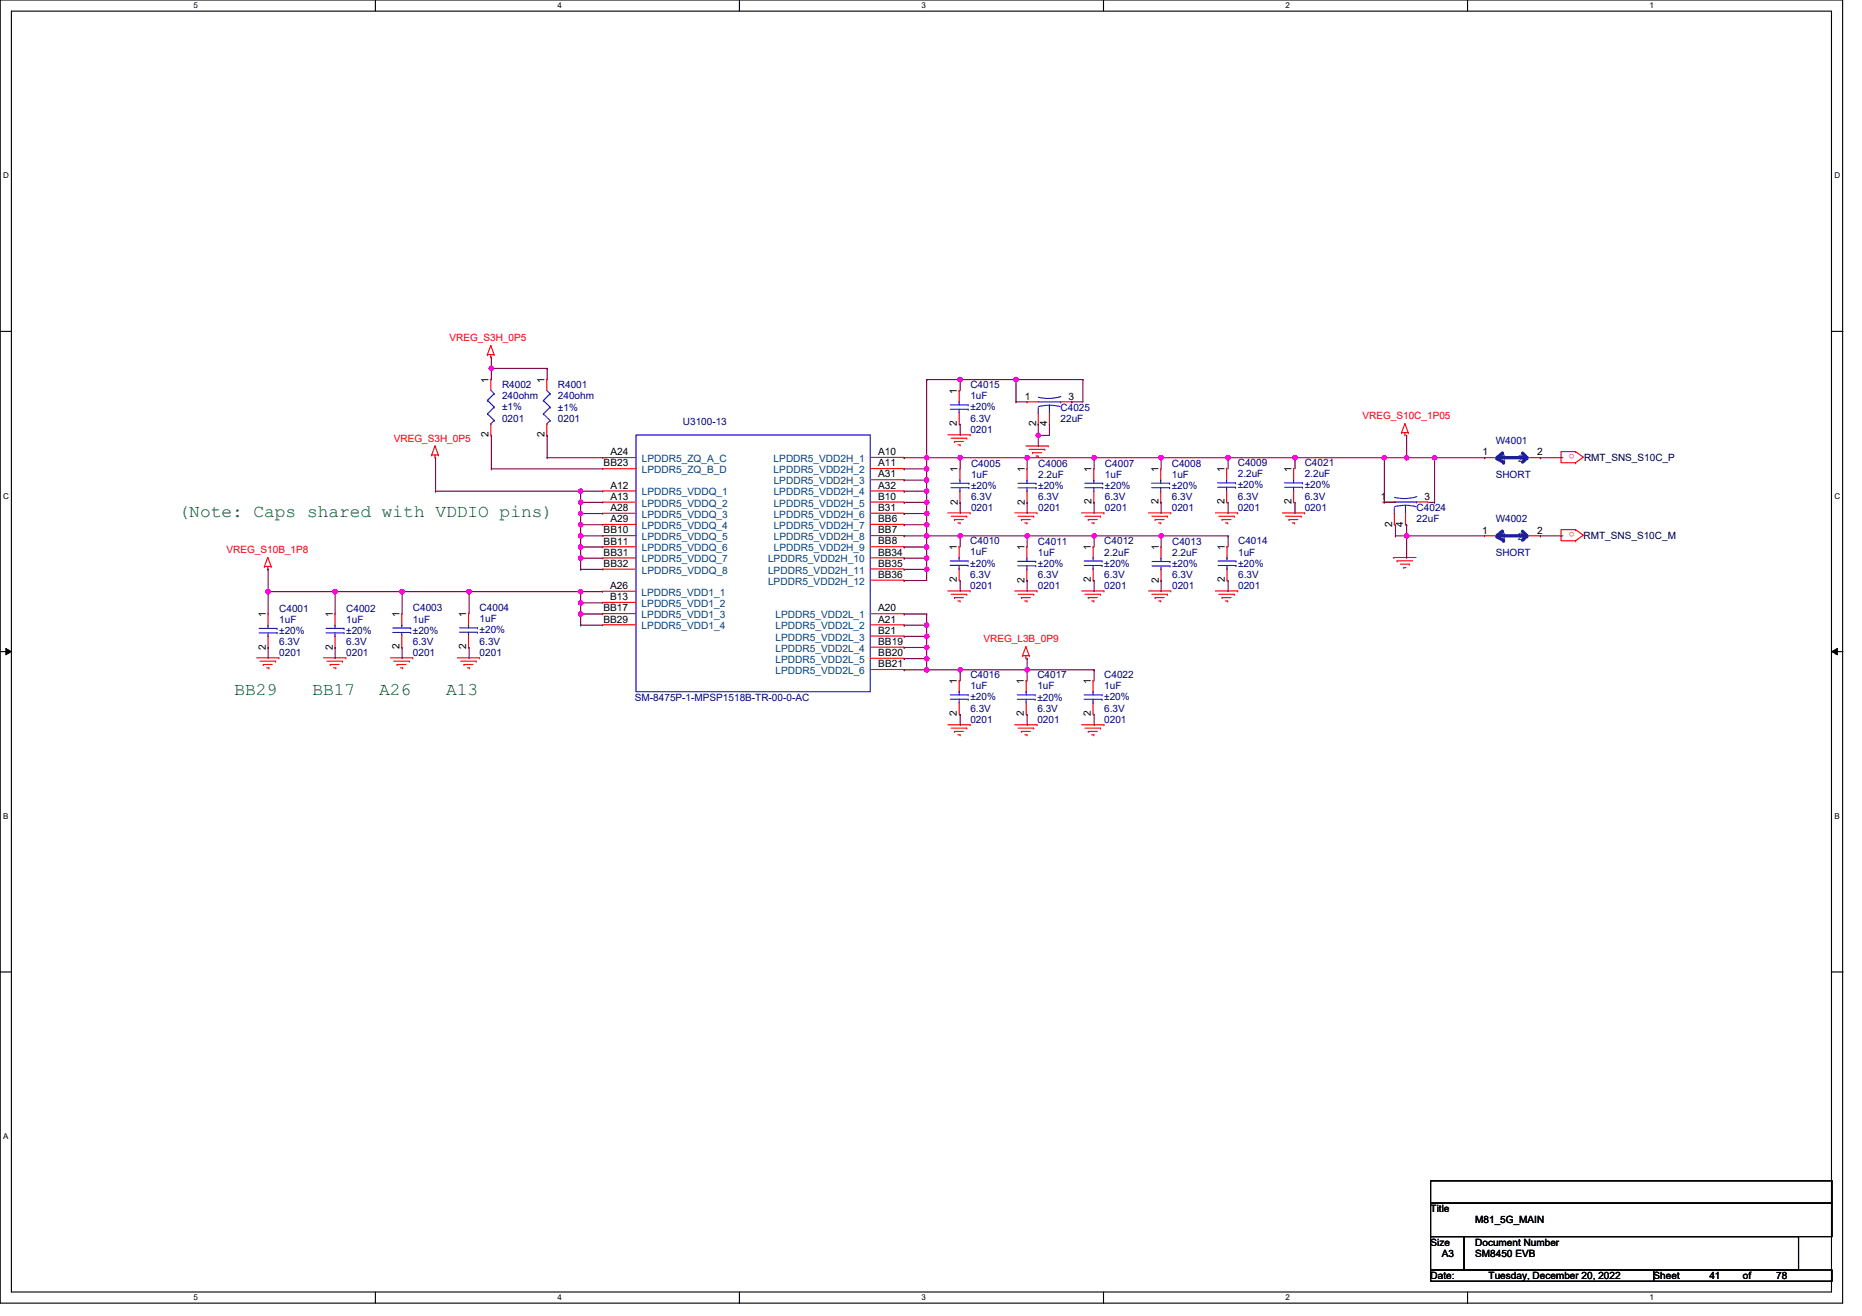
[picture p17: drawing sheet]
<svg xmlns="http://www.w3.org/2000/svg" width="297mm" height="210mm" viewBox="0 0 297 210" stroke-linecap="round" stroke-linejoin="round" font-family="sans-serif">
<defs><g id="words">
<g font-size="2.8" fill="#008000">
<text x="28.5" y="82.4">(Note: Caps shared with VDDIO pins)</text>
<text x="37.4" y="110.8">BB29</text>
<text x="49.8" y="110.8">BB17</text>
<text x="60.5" y="110.8">A26</text>
<text x="71.2" y="110.8">A13</text>
</g>
<g font-size="1.6" fill="#f00">
<text x="71.7" y="54.4">VREG_S3H_0P5</text>
<text x="62.8" y="70.4">VREG_S3H_0P5</text>
<text x="217.4" y="66.9">VREG_S10C_1P05</text>
<text x="251.2" y="72.5" transform="rotate(180 251.2 72.5)">o</text>
<text x="36.1" y="88.2">VREG_S10B_1P8</text>
<text x="251.2" y="84.9" transform="rotate(180 251.2 84.9)">o</text>
<text x="156.9" y="102.5">VREG_L3B_0P9</text>
</g>
<g font-size="1.6">
<text x="77.9" y="61" transform="rotate(-90 77.9 61)">1</text>
<text x="86.9" y="61" transform="rotate(-90 86.9 61)">1</text>
<text x="152.7" y="62.8" transform="rotate(-90 152.7 62.8)">1</text>
<text x="163.5" y="63.7">1</text>
<text x="170.4" y="63.7">3</text>
<text x="77.9" y="69.7" transform="rotate(-90 77.9 69.7)">2</text>
<text x="86.9" y="69.8" transform="rotate(-90 86.9 69.8)">2</text>
<text x="152.7" y="68" transform="rotate(-90 152.7 68)">2</text>
<text x="165.3" y="68" transform="rotate(-90 165.3 68)">2</text>
<text x="167.1" y="68" transform="rotate(-90 167.1 68)">4</text>
<text x="96.3" y="74.4">BB23</text>
<text x="97.4" y="78">A12</text>
<text x="97.4" y="72.6">A24</text>
<text x="140.1" y="72.6">A10</text>
<text x="140.1" y="74.4">A11</text>
<text x="140.1" y="76.2">A31</text>
<text x="140.1" y="77.9">A32</text>
<text x="152.8" y="75.3" transform="rotate(-90 152.8 75.3)">1</text>
<text x="163.5" y="75.3" transform="rotate(-90 163.5 75.3)">1</text>
<text x="174.1" y="75.3" transform="rotate(-90 174.1 75.3)">1</text>
<text x="184.8" y="75.3" transform="rotate(-90 184.8 75.3)">1</text>
<text x="195.3" y="75.2" transform="rotate(-90 195.3 75.2)">1</text>
<text x="206" y="75.2" transform="rotate(-90 206 75.2)">1</text>
<text x="236.5" y="72.6">1</text>
<text x="245.2" y="72.6">2</text>
<text x="97.4" y="79.7">A13</text>
<text x="97.4" y="81.5">A28</text>
<text x="97.4" y="83.3">A29</text>
<text x="140.1" y="79.7">B10</text>
<text x="140.1" y="81.5">B31</text>
<text x="140.1" y="83.3">BB6</text>
<text x="152.8" y="80.5" transform="rotate(-90 152.8 80.5)">2</text>
<text x="163.5" y="80.5" transform="rotate(-90 163.5 80.5)">2</text>
<text x="174.1" y="80.5" transform="rotate(-90 174.1 80.5)">2</text>
<text x="184.8" y="80.5" transform="rotate(-90 184.8 80.5)">2</text>
<text x="195.3" y="80.4" transform="rotate(-90 195.3 80.4)">2</text>
<text x="206" y="80.4" transform="rotate(-90 206 80.4)">2</text>
<text x="220.3" y="79.7">1</text>
<text x="222.1" y="84" transform="rotate(-90 222.1 84)">2</text>
<text x="223.9" y="84" transform="rotate(-90 223.9 84)">4</text>
<text x="227.2" y="79.7">3</text>
<text x="96.3" y="85.1">BB10</text>
<text x="96.3" y="86.9">BB11</text>
<text x="96.3" y="88.6">BB31</text>
<text x="140.1" y="88.6">BB34</text>
<text x="140.1" y="85.1">BB7</text>
<text x="140.1" y="86.8">BB8</text>
<text x="152.6" y="87.7" transform="rotate(-90 152.6 87.7)">1</text>
<text x="163.4" y="87.8" transform="rotate(-90 163.4 87.8)">1</text>
<text x="174" y="87.7" transform="rotate(-90 174 87.7)">1</text>
<text x="184.9" y="87.8" transform="rotate(-90 184.9 87.8)">1</text>
<text x="195.4" y="87.7" transform="rotate(-90 195.4 87.7)">1</text>
<text x="236.5" y="85.1">1</text>
<text x="245.2" y="85.1">2</text>
<text x="96.3" y="90.4">BB32</text>
<text x="97.3" y="93.9">A26</text>
<text x="97.3" y="95.7">B13</text>
<text x="140.1" y="90.4">BB35</text>
<text x="140.1" y="92.2">BB36</text>
<text x="152.7" y="92.9" transform="rotate(-90 152.7 92.9)">2</text>
<text x="163.4" y="92.9" transform="rotate(-90 163.4 92.9)">2</text>
<text x="174" y="92.9" transform="rotate(-90 174 92.9)">2</text>
<text x="184.9" y="92.9" transform="rotate(-90 184.9 92.9)">2</text>
<text x="195.4" y="92.9" transform="rotate(-90 195.4 92.9)">2</text>
<text x="42.4" y="98.5" transform="rotate(-90 42.4 98.5)">1</text>
<text x="53.1" y="98.4" transform="rotate(-90 53.1 98.4)">1</text>
<text x="63.7" y="98.4" transform="rotate(-90 63.7 98.4)">1</text>
<text x="74.4" y="98.4" transform="rotate(-90 74.4 98.4)">1</text>
<text x="96.3" y="97.5">BB17</text>
<text x="96.3" y="99.3">BB29</text>
<text x="140.1" y="97.5">A20</text>
<text x="140.1" y="99.3">A21</text>
<text x="140.1" y="101.1">B21</text>
<text x="42.4" y="103.6" transform="rotate(-90 42.4 103.6)">2</text>
<text x="53.1" y="103.6" transform="rotate(-90 53.1 103.6)">2</text>
<text x="63.7" y="103.6" transform="rotate(-90 63.7 103.6)">2</text>
<text x="74.4" y="103.5" transform="rotate(-90 74.4 103.5)">2</text>
<text x="140.1" y="102.9">BB19</text>
<text x="140.1" y="104.6">BB20</text>
<text x="140.1" y="106.4">BB21</text>
<text x="152.7" y="109" transform="rotate(-90 152.7 109)">1</text>
<text x="163.3" y="109.1" transform="rotate(-90 163.3 109.1)">1</text>
<text x="174" y="109.1" transform="rotate(-90 174 109.1)">1</text>
<text x="152.7" y="114.2" transform="rotate(-90 152.7 114.2)">2</text>
<text x="163.3" y="114.2" transform="rotate(-90 163.3 114.2)">2</text>
<text x="174" y="114.2" transform="rotate(-90 174 114.2)">2</text>
<text x="228.2" y="193.3">Title</text>
<text x="235.3" y="195.1">M81_5G_MAIN</text>
<text x="228.2" y="198.7">Size</text>
<text x="230" y="200.4">A3</text>
<text x="235.3" y="198.7">Document Number</text>
<text x="235.3" y="200.4">SM8450 EVB</text>
<text x="228.2" y="204">Date:</text>
<text x="237.5" y="204">Tuesday, December 20, 2022</text>
<text x="263.8" y="204">Sheet</text>
<text x="272.7" y="204">41</text>
<text x="278" y="204">of</text>
<text x="283.4" y="204">78</text>
</g>
<g font-size="1.6" fill="#000080">
<text x="80.1" y="61.9">R4002</text>
<text x="80.1" y="63.7">240ohm</text>
<text x="80.1" y="65.5">±1%</text>
<text x="89" y="61.9">R4001</text>
<text x="89" y="63.7">240ohm</text>
<text x="89" y="65.5">±1%</text>
<text x="154.8" y="61.9">C4015</text>
<text x="154.8" y="63.7">1uF</text>
<text x="154.8" y="65.5">±20%</text>
<text x="169.2" y="65.5">C4025</text>
<text x="80.1" y="67.2">0201</text>
<text x="89" y="67.3">0201</text>
<text x="108.9" y="67.8">U3100-13</text>
<text x="154.8" y="69">0201</text>
<text x="154.8" y="67.2">6.3V</text>
<text x="169.2" y="67.3">22uF</text>
<text x="238.6" y="70.9">W4001</text>
<text x="154.9" y="74.4">C4005</text>
<text x="154.9" y="76.2">1uF</text>
<text x="154.9" y="78">±20%</text>
<text x="165.6" y="74.4">C4006</text>
<text x="165.6" y="76.2">2.2uF</text>
<text x="165.6" y="78">±20%</text>
<text x="176.3" y="74.4">C4007</text>
<text x="176.3" y="76.2">1uF</text>
<text x="176.3" y="78">±20%</text>
<text x="186.9" y="74.4">C4008</text>
<text x="186.9" y="76.2">1uF</text>
<text x="186.9" y="78">±20%</text>
<text x="197.5" y="74.4">C4009</text>
<text x="197.5" y="76.1">2.2uF</text>
<text x="197.5" y="77.9">±20%</text>
<text x="208.1" y="74.4">C4021</text>
<text x="208.1" y="76.1">2.2uF</text>
<text x="208.1" y="77.9">±20%</text>
<text x="238.6" y="76.2">SHORT</text>
<text x="154.9" y="81.5">0201</text>
<text x="154.9" y="79.8">6.3V</text>
<text x="165.6" y="81.6">0201</text>
<text x="165.6" y="79.8">6.3V</text>
<text x="176.3" y="81.5">0201</text>
<text x="176.3" y="79.8">6.3V</text>
<text x="186.9" y="81.5">0201</text>
<text x="186.9" y="79.8">6.3V</text>
<text x="197.5" y="81.5">0201</text>
<text x="197.5" y="79.7">6.3V</text>
<text x="208.1" y="81.5">0201</text>
<text x="208.1" y="79.7">6.3V</text>
<text x="226" y="81.5">C4024</text>
<text x="226" y="83.3">22uF</text>
<text x="238.6" y="83.3">W4002</text>
<text x="154.8" y="86.8">C4010</text>
<text x="154.8" y="88.6">1uF</text>
<text x="165.6" y="86.9">C4011</text>
<text x="165.6" y="88.7">1uF</text>
<text x="176.2" y="86.8">C4012</text>
<text x="176.2" y="88.6">2.2uF</text>
<text x="187" y="86.9">C4013</text>
<text x="187" y="88.7">2.2uF</text>
<text x="197.5" y="86.8">C4014</text>
<text x="197.5" y="88.6">1uF</text>
<text x="238.6" y="88.7">SHORT</text>
<text x="154.8" y="93.9">0201</text>
<text x="154.8" y="92.1">6.3V</text>
<text x="154.8" y="90.4">±20%</text>
<text x="165.6" y="94">0201</text>
<text x="165.6" y="92.2">6.3V</text>
<text x="165.6" y="90.4">±20%</text>
<text x="176.2" y="93.9">0201</text>
<text x="176.2" y="92.2">6.3V</text>
<text x="176.2" y="90.4">±20%</text>
<text x="187" y="94">0201</text>
<text x="187" y="92.2">6.3V</text>
<text x="187" y="90.5">±20%</text>
<text x="197.5" y="93.9">0201</text>
<text x="197.5" y="92.2">6.3V</text>
<text x="197.5" y="90.4">±20%</text>
<text x="44.5" y="97.6">C4001</text>
<text x="44.5" y="99.3">1uF</text>
<text x="44.5" y="101.1">±20%</text>
<text x="55.2" y="97.6">C4002</text>
<text x="55.2" y="99.3">1uF</text>
<text x="55.2" y="101.1">±20%</text>
<text x="65.9" y="97.5">C4003</text>
<text x="65.9" y="99.3">1uF</text>
<text x="65.9" y="101.1">±20%</text>
<text x="76.5" y="97.5">C4004</text>
<text x="76.5" y="99.3">1uF</text>
<text x="76.5" y="101">±20%</text>
<text x="44.5" y="104.7">0201</text>
<text x="44.5" y="102.9">6.3V</text>
<text x="55.2" y="104.7">0201</text>
<text x="55.2" y="102.9">6.3V</text>
<text x="65.9" y="104.6">0201</text>
<text x="65.9" y="102.9">6.3V</text>
<text x="76.5" y="104.6">0201</text>
<text x="76.5" y="102.8">6.3V</text>
<text x="101.3" y="111.8">SM-8475P-1-MPSP1518B-TR-00-0-AC</text>
<text x="154.8" y="108.2">C4016</text>
<text x="154.8" y="109.9">1uF</text>
<text x="154.8" y="113.5">6.3V</text>
<text x="154.8" y="111.7">±20%</text>
<text x="165.5" y="108.2">C4017</text>
<text x="165.5" y="110">1uF</text>
<text x="165.5" y="113.5">6.3V</text>
<text x="165.5" y="111.7">±20%</text>
<text x="176.2" y="108.2">C4022</text>
<text x="176.2" y="109.9">1uF</text>
<text x="176.2" y="113.5">6.3V</text>
<text x="176.2" y="111.7">±20%</text>
<text x="154.8" y="115.3">0201</text>
<text x="165.5" y="115.3">0201</text>
<text x="176.2" y="115.3">0201</text>
</g>
<g font-size="1.6" fill="#004080">
<text x="102.4" y="73.7">LPDDR5_ZQ_A_C</text>
<text x="102.4" y="75.5">LPDDR5_ZQ_B_D</text>
<text x="123.4" y="73.7">LPDDR5_VDD2H_1</text>
<text x="123.4" y="75.5">LPDDR5_VDD2H_2</text>
<text x="123.4" y="77.2">LPDDR5_VDD2H_3</text>
<text x="239.5" y="73.7">1</text>
<text x="242.2" y="73.7">2</text>
<text x="102.4" y="79">LPDDR5_VDDQ_1</text>
<text x="102.4" y="80.8">LPDDR5_VDDQ_2</text>
<text x="102.4" y="82.6">LPDDR5_VDDQ_3</text>
<text x="123.4" y="79">LPDDR5_VDD2H_4</text>
<text x="123.4" y="80.8">LPDDR5_VDD2H_5</text>
<text x="123.4" y="82.6">LPDDR5_VDD2H_6</text>
<text x="102.4" y="84.4">LPDDR5_VDDQ_4</text>
<text x="102.4" y="86.2">LPDDR5_VDDQ_5</text>
<text x="102.4" y="87.9">LPDDR5_VDDQ_6</text>
<text x="102.4" y="89.7">LPDDR5_VDDQ_7</text>
<text x="122.5" y="89.7">LPDDR5_VDD2H_10</text>
<text x="123.4" y="84.4">LPDDR5_VDD2H_7</text>
<text x="123.4" y="86.1">LPDDR5_VDD2H_8</text>
<text x="123.4" y="87.9">LPDDR5_VDD2H_9</text>
<text x="239.5" y="86.2">1</text>
<text x="242.2" y="86.2">2</text>
<text x="102.4" y="95">LPDDR5_VDD1_1</text>
<text x="102.4" y="91.5">LPDDR5_VDDQ_8</text>
<text x="122.5" y="91.5">LPDDR5_VDD2H_11</text>
<text x="122.5" y="93.3">LPDDR5_VDD2H_12</text>
<text x="102.4" y="96.8">LPDDR5_VDD1_2</text>
<text x="102.4" y="98.6">LPDDR5_VDD1_3</text>
<text x="102.4" y="100.4">LPDDR5_VDD1_4</text>
<text x="123.7" y="98.6">LPDDR5_VDD2L_1</text>
<text x="123.7" y="100.4">LPDDR5_VDD2L_2</text>
<text x="123.7" y="102.2">LPDDR5_VDD2L_3</text>
<text x="123.7" y="103.9">LPDDR5_VDD2L_4</text>
<text x="123.7" y="105.7">LPDDR5_VDD2L_5</text>
<text x="123.7" y="107.5">LPDDR5_VDD2L_6</text>
</g>
<g font-size="1.6" fill="#000040">
<text x="252.7" y="73.5">RMT_SNS_S10C_P</text>
<text x="252.6" y="85.9">RMT_SNS_S10C_M</text>
</g>
<g font-size="1.3">
<text x="30.9" y="1.3">5</text>
<text x="88.9" y="1.3">4</text>
<text x="147" y="1.3">3</text>
<text x="205.1" y="1.3">2</text>
<text x="263.2" y="1.3">1</text>
<text x=".5" y="28.5">D</text>
<text x="292.6" y="28.5">D</text>
<text x=".5" y="79.5">C</text>
<text x="292.7" y="79.5">C</text>
<text x=".5" y="130.6">B</text>
<text x="292.7" y="130.6">B</text>
<text x=".5" y="181.7">A</text>
<text x="30.9" y="207.4">5</text>
<text x="88.9" y="207.4">4</text>
<text x="147" y="207.4">3</text>
<text x="205.1" y="207.4">2</text>
<text x="263.2" y="207.4">1</text>
</g>
</g></defs>
<path d="M0 0h293.9v207.9h-293.9zM1.8 1.8h290.4v204.3h-290.4z" fill="none" stroke="#000" stroke-width=".18"/>
<g fill="#fff">
<path d="M30.9 .2h.7v1.4h-.7z"/>
<path d="M30.9 206.3h.7v1.4h-.7z"/>
</g>
<path d="M59.9 0v1.8M59.9 206.1v1.8" fill="none" stroke="#000" stroke-width=".18"/>
<g fill="#fff">
<path d="M88.9 .2h.7v1.4h-.7z"/>
<path d="M88.9 206.3h.7v1.4h-.7z"/>
</g>
<path d="M118 0v1.8M118 206.1v1.8" fill="none" stroke="#000" stroke-width=".18"/>
<g fill="#fff">
<path d="M147 .2h.7v1.4h-.7z"/>
<path d="M147 206.3h.7v1.4h-.7z"/>
</g>
<path d="M176 0v1.8M176 206.1v1.8" fill="none" stroke="#000" stroke-width=".18"/>
<g fill="#fff">
<path d="M205.1 .2h.7v1.4h-.7z"/>
<path d="M205.1 206.3h.7v1.4h-.7z"/>
</g>
<path d="M234.1 0v1.8M234.1 206.1v1.8" fill="none" stroke="#000" stroke-width=".18"/>
<g fill="#fff">
<path d="M263.2 .2h.7v1.4h-.7z"/>
<path d="M263.2 206.3h.7v1.4h-.7z"/>
<path d="M.5 27.3h.9v1.4h-.9z"/>
<path d="M292.6 27.3h1v1.4h-1z"/>
<path d="M.5 78.4h.9v1.4h-.9z"/>
<path d="M292.7 78.4h.9v1.4h-.9z"/>
</g>
<path d="M0 52.9h1.8M292.2 52.9h1.8" fill="none" stroke="#000" stroke-width=".18"/>
<g fill="#fff">
<path d="M.5 129.5h.8v1.4h-.8z"/>
<path d="M292.7 129.5h.8v1.4h-.8z"/>
</g>
<path d="M0 103.9h1.8M292.2 103.9h1.8" fill="none" stroke="#000" stroke-width=".18"/>
<path d="M.9 103.4l.9 .5-.9 .5zM292.2 103.9l.9-.5v1z" fill="#000"/>
<path d="M.9 103.4l.9 .5-.9 .5zM292.2 103.9l.9-.5v1z" fill="none" stroke="#000" stroke-width=".16"/>
<path d="M.5 180.6h.8v1.4h-.8z" fill="#fff"/>
<g fill="none" stroke="#000" stroke-width=".18">
<path d="M0 155h1.8M292.2 155h1.8M228.2 188.3h64v3.6h-64zM228.2 191.9h64v5.3h-64zM228.2 197.2h5.4v5.4h-5.4zM228.2 188.3h64.1v3.6h-64.1zM228.2 191.9h64.1v5.3h-64.1zM233.6 197.2h53.3v5.4h-53.3zM228.2 202.6h35.6v1.7h-35.6zM228.2 202.6h35.6v1.8h-35.6zM263.8 202.6h28.4v1.7h-28.4zM263.8 202.6h28.4v1.8h-28.4z"/>
<path d="M263.8 202.6h28.5v1.8h-28.5z"/>
</g>
<g fill="none" stroke="#f00" stroke-width=".18">
<path d="M77.8 56.6h.1M77.8 56.6h1M78.3 56.9h.1M78.3 55.1h.1M78.3 56.6v.3M78.3 55.1l-.5 1.5M78.3 55.1l.5 1.5M78.8 56.6h.1M68.9 72.6h.1M68.9 72.6h1M69.4 72.9h.1M69.4 71.1h.1"/>
<path d="M69.4 72.6v.3M69.4 71.1l-.5 1.5M69.4 71.1l.5 1.5M69.9 72.6h.1M78.3 60.5h.1M78.3 60.5v1.8M78.3 69.4h.1M78.3 67.6v1.8M87.2 60.5h.1M87.2 60.5v1.8M87.2 69.4h.1M87.2 67.6v1.8"/>
<path d="M96.1 78.3h.1M96.1 78.3h5.4M96.2 73h.1M96.2 73h5.3M96.2 74.8h.1M96.2 74.8h5.3M138.8 73h5.4M138.8 74.7h5.4M138.8 76.5h5.4M138.8 78.3h5.4M144.2 73h.1M144.2 74.7h.1"/>
<path d="M144.2 76.5h.1M144.2 78.3h.1M151.2 69.4h3.6M151.7 69.9h2.5M152.3 70.4h.1M152.3 70.4h1.4M152.8 71h.4M153 62.3h.1M153 62.3v1.7M153 67.6h.1M153 65.8v1.8M153.1 74.8h.1"/>
<path d="M153.1 74.8v1.7M153.1 78.3v1.8M153.2 71h.1M154.2 69.9h.1M154.8 69.4h.1M163.7 71.1h3.5M164.2 71.7h2.5M164.7 72.2h.1M164.7 72.2h1.4M165.3 72.7h.3M165.6 72.7h.1M166.7 71.7h.1"/>
<path d="M167.2 71.1h.1M174.5 74.8h.1M174.5 74.8v1.7M174.5 78.3v1.8M185.2 74.8h.1M185.2 74.8v1.7M185.2 78.3v1.8M195.7 74.7h.1M195.7 74.7v1.8M195.7 78.3v1.7M206.4 74.7h.1M206.4 74.7v1.8"/>
<path d="M206.4 78.3v1.7M223.6 69h.1M223.6 69h1.1M224.1 69.4h.1M224.1 67.6h.1M224.1 69v.4M224.1 67.6l-.5 1.4M224.1 67.6l.6 1.4M224.7 69h.1M251.3 73.8h.1M251.3 72h.1M251.3 72h-2.3v1.8h2.3"/>
<path d="M251.3 72l1.3 .9-1.3 .9M42.2 90.3h.1M42.2 90.3h1.1M42.7 90.7h.1M42.7 88.9h.1M42.7 90.3v.4M42.7 88.9l-.5 1.4M42.7 88.9l.6 1.4M42.8 97.9h.1M42.8 97.9v1.8M43.3 90.3h.1M53.4 97.9h.1"/>
<path d="M53.4 97.9v1.8M64.1 97.9h.1M64.1 97.9v1.7M74.7 97.8h.1M74.7 97.8v1.8M96.1 94.3h.1M96.1 94.3h5.4M96.1 96.1h.1M96.1 96.1h5.4M96.1 97.9h.1M96.1 97.9h5.4M96.1 99.6h.1"/>
<path d="M96.1 99.6h5.4M96.1 80.1h.1M96.1 80.1h5.4M96.1 81.9h.1M96.1 81.9h5.4M96.2 83.7h.1M96.2 83.7h5.3M96.2 85.4h.1M96.2 85.4h5.3M96.2 87.2h.1M96.2 87.2h5.3M96.2 89h.1"/>
<path d="M96.2 89h5.3M96.2 90.8h.1M96.2 90.8h5.3M138.8 89h5.4M138.8 90.8h5.4M138.8 92.5h5.4M138.8 80.1h5.4M138.8 81.9h5.4M138.8 83.6h5.4M138.9 85.4h5.3M138.9 87.2h5.3M138.9 97.9h5.3"/>
<path d="M138.9 99.7h5.3M144.2 89h.1M144.2 90.8h.1M144.2 92.5h.1M144.2 80.1h.1M144.2 81.9h.1M144.2 83.6h.1M144.2 85.4h.1M144.2 87.2h.1M144.2 97.9h.1M144.2 99.7h.1M151.2 81.8h3.6"/>
<path d="M151.2 94.3h3.6M151.7 82.3h2.5M151.7 94.8h2.5M152.3 82.9h.1M152.3 95.3h.1M152.3 82.9h1.4M152.3 95.3h1.4M152.8 83.4h.4M152.8 95.9h.4M153 87.2h.1M153 87.2v1.7M153 92.5h.1"/>
<path d="M153 90.7v1.8M153.1 80.1h.1M153.2 83.4h.1M153.2 95.9h.1M154.2 82.3h.1M154.2 94.8h.1M154.8 81.8h.1M154.8 94.3h.1M161.9 81.8h3.5M161.9 94.3h3.5M162.4 82.3h2.5M162.4 94.8h2.5"/>
<path d="M162.9 82.9h.1M162.9 95.3h.1M162.9 82.9h1.5M162.9 95.3h1.5M163.5 83.4h.3M163.5 95.9h.3M163.8 87.2h.1M163.8 87.2v1.8M163.8 92.6h.1M163.8 90.8v1.8M163.8 83.4h.1M163.8 95.9h.1"/>
<path d="M164.9 82.3h.1M164.9 94.8h.1M165.4 81.8h.1M165.4 94.3h.1M172.5 81.8h3.6M172.5 94.3h3.6M173.1 82.3h2.5M173.1 94.8h2.5M173.6 82.9h.1M173.6 95.3h.1M173.6 82.9h1.4M173.6 95.3h1.4"/>
<path d="M174.1 83.4h.4M174.1 95.9h.4M174.4 87.2h.1M174.4 87.2v1.8M174.4 92.5h.1M174.4 90.7v1.8M174.5 80.1h.1M174.5 83.4h.1M174.5 95.9h.1M175.6 82.3h.1M175.6 94.8h.1M176.1 81.8h.1"/>
<path d="M176.1 94.3h.1M183.2 81.8h3.6M183.2 94.3h3.6M183.8 82.3h2.4M183.8 94.8h2.4M184.3 82.9h.1M184.3 95.3h.1M184.3 82.9h1.4M184.3 95.3h1.4M184.8 83.4h.4M184.8 95.9h.4M185.2 80.1h.1"/>
<path d="M185.2 83.4h.1M185.2 95.9h.1M186.2 82.3h.1M186.2 94.8h.1M186.8 81.8h.1M186.8 94.3h.1M193.9 81.8h3.5M193.9 94.3h3.5M194.4 82.3h2.5M194.4 94.8h2.5M195 82.9h.1M195 95.3h.1"/>
<path d="M195 82.9h1.4M195 95.3h1.4M195.5 83.4h.3M195.5 95.9h.3M195.7 80h.1M195.7 87.2h.1M195.7 87.2v1.8M195.7 92.5h.1M195.7 90.7v1.8M195.8 83.4h.1M195.8 95.9h.1M196.9 82.3h.1"/>
<path d="M196.9 94.8h.1M197.4 81.8h.1M197.4 94.3h.1M204.6 81.8h3.5M205.1 82.3h2.5M205.6 82.9h.1M205.6 82.9h1.5M206.2 83.4h.3M206.4 80h.1M206.5 83.4h.1M207.6 82.3h.1M208.1 81.8h.1"/>
<path d="M220.7 80.1h.1M220.7 80.1h1.7M222.3 88.9h.1M222.3 88.9h3.6M222.4 83.6h.1M222.4 81.8v1.8M222.9 89.5h.1M222.9 89.5h2.5M223.4 90h1.4M223.9 90.5h.1M223.9 90.5h.4M224.2 83.6h.1"/>
<path d="M224.2 81.8v1.8M224.8 90h.1M226 80.1h1.8M227.8 80.1h.1M251.3 86.3h.1M251.3 84.5h.1M251.3 84.5h-2.3v1.8h2.3M251.3 84.5l1.3 .9-1.3 .9M40.9 104.9h3.6M41.5 105.5h2.5M42 106h.1M42 106h1.4"/>
<path d="M42.5 106.5h.4M42.8 103.3h.1M42.8 101.5v1.8M42.9 106.5h.1M44 105.5h.1M44.5 104.9h.1M51.6 104.9h3.6M52.1 105.5h2.5M52.7 106h.1M52.7 106h1.4M53.2 106.5h.4M53.4 103.3h.1"/>
<path d="M53.4 101.5v1.8M53.6 106.5h.1M54.6 105.5h.1M55.2 104.9h.1M62.3 104.9h3.5M62.8 105.5h2.5M63.3 106h.1M63.3 106h1.5M63.9 106.5h.3M64.1 103.2h.1M64.1 101.4v1.8M64.2 106.5h.1"/>
<path d="M65.3 105.5h.1M65.8 104.9h.1M73 104.9h3.5M73.5 105.5h2.5M74 106h.1M74 106h1.4M74.6 106.5h.3M74.7 103.2h.1M74.7 101.4v1.8M74.9 106.5h.1M76 105.5h.1M76.5 104.9h.1"/>
<path d="M138.9 101.4h5.3M138.9 103.2h5.3M138.9 105h5.3M138.9 106.8h5.3M144.2 101.4h.1M144.2 103.2h.1M144.2 105h.1M144.2 106.8h.1M151.2 115.6h3.6M151.7 116.1h2.5M152.3 116.7h.1M152.3 116.7h1.4"/>
<path d="M152.8 117.2h.4M153 108.5h.1M153 108.5v1.8M153 113.9h.1M153 112.1v1.8M153.2 117.2h.1M154.2 116.1h.1M154.8 115.6h.1M161.9 115.6h3.5M162.4 116.1h2.5M162.9 116.7h.1M162.9 116.7h1.5"/>
<path d="M163.1 104.6h.1M163.1 104.6h1.1M163.5 117.2h.3M163.7 104.9h.1M163.7 103.1h.1M163.7 104.6v.3M163.7 103.1l-.6 1.5M163.7 103.1l.5 1.5M163.7 108.5h.1M163.7 108.5v1.8M163.7 113.9h.1M163.7 112.1v1.8"/>
<path d="M163.8 117.2h.1M164.2 104.6h.1M164.9 116.1h.1M165.4 115.6h.1M172.5 115.6h3.6M173.1 116.1h2.5M173.6 116.7h.1M173.6 116.7h1.4M174.2 117.2h.3M174.4 108.5h.1M174.4 108.5v1.8M174.4 113.9h.1"/>
<path d="M174.4 112.1v1.8M174.5 117.2h.1M175.6 116.1h.1M176.1 115.6h.1"/>
</g>
<g fill="none" stroke="#00f" stroke-width=".18">
<path d="M77.8 63.9h.1M77.8 66h.1M77.8 63.9l1 1M77.8 66l1 1.1M78.3 67.6h.1M78.3 62.3l.5 .5M78.8 62.8h.1M78.8 64.9h.1M78.8 67.1h.1M78.8 62.8l-1 1.1M78.8 64.9l-1 1.1M78.8 67.1l-.5 .5"/>
<path d="M86.7 63.9h.1M86.7 66h.1M86.7 63.9l1.1 1M86.7 66l1.1 1.1M87.2 67.6h.1M87.2 62.3l.6 .5M87.8 62.8h.1M87.8 64.9h.1M87.8 67.1h.1M87.8 62.8l-1.1 1.1M87.8 64.9l-1.1 1.1M87.8 67.1l-.6 .5"/>
<path d="M101.5 69.4h37.3v40.9h-37.3zM151.6 64.6h2.8M151.6 65.3h2.8M151.7 77.1h2.9M151.7 77.8h2.9M153 64h.1M153 65.8h.1M153 64v.6M153 65.3v.5M153.1 76.5h.1M153.1 78.3h.1M153.1 76.5v.6"/>
<path d="M153.1 77.8v.5M154.4 64.6h.1M154.4 65.3h.1M154.6 77.1h.1M154.6 77.8h.1M173.1 77.1h2.8M173.1 77.8h2.8M174.5 76.5h.1M174.5 78.3h.1M174.5 76.5v.6M174.5 77.8v.5M175.9 77.1h.1"/>
<path d="M175.9 77.8h.1M183.7 77.1h2.9M183.7 77.8h2.9M185.2 76.5h.1M185.2 78.3h.1M185.2 76.5v.6M185.2 77.8v.5M186.6 77.1h.1M186.6 77.8h.1M194.3 77h2.8M194.3 77.7h2.8M195.7 76.5h.1"/>
<path d="M195.7 78.3h.1M195.7 76.5v.5M195.7 77.7v.6M197.1 77h.1M197.1 77.7h.1M204.9 77h2.9M204.9 77.7h2.9M206.4 76.5h.1M206.4 78.3h.1M206.4 76.5v.5M206.4 77.7v.6M207.8 77h.1"/>
<path d="M207.8 77.7h.1M226 79.2a6.6 6.6 0 0 1-3.6 .1M42.8 99.7h.1M42.8 99.7v.5M53.4 99.7h.1M53.4 99.7v.5M64.1 99.6h.1M64.1 99.6v.6M74.7 99.6h.1M74.7 99.6v.5M151.6 89.5h2.8M151.6 90.2h2.8"/>
<path d="M153 88.9h.1M153 90.7h.1M153 88.9v.6M153 90.2v.5M154.4 89.5h.1M154.4 90.2h.1M162.4 89.5h2.8M162.4 90.2h2.8M163.8 89h.1M163.8 90.8h.1M163.8 89v.5M163.8 90.2v.6"/>
<path d="M165.2 89.5h.1M165.2 90.2h.1M173 89.5h2.8M173 90.2h2.8M174.4 89h.1M174.4 90.7h.1M174.4 89v.5M174.4 90.2v.5M175.8 89.5h.1M175.8 90.2h.1M194.3 89.5h2.9M194.3 90.2h2.9"/>
<path d="M195.7 89h.1M195.7 90.7h.1M195.7 89v.5M195.7 90.2v.5M197.2 89.5h.1M197.2 90.2h.1M222.4 81.8h.1M222.4 80.1h3.6M222.4 81v.8M222.5 80.8a6.9 6.9 0 0 1 3.4 0M224.2 80.6h.1M224.2 80.6v1.2"/>
<path d="M226 80.1h.1M41.3 100.2h2.9M41.3 100.9h2.9M42.8 101.5h.1M42.8 100.9v.6M44.2 100.2h.1M44.2 100.9h.1M52 100.2h2.9M52 100.9h2.9M53.4 101.5h.1M53.4 100.9v.6M54.9 100.2h.1"/>
<path d="M54.9 100.9h.1M62.7 100.9h2.8M62.7 100.2h2.8M64.1 101.4h.1M64.1 100.9v.5M65.5 100.2h.1M65.5 100.9h.1M73.3 100.1h2.9M73.3 100.8h2.9M74.7 101.4h.1M74.7 100.8v.6M76.2 100.1h.1"/>
<path d="M76.2 100.8h.1M151.6 110.8h2.8M151.6 111.5h2.8M153 110.3h.1M153 112.1h.1M153 110.3v.5M153 111.5v.6M154.4 110.8h.1M154.4 111.5h.1M162.3 110.8h2.8M162.3 111.5h2.8M163.7 110.3h.1"/>
<path d="M163.7 112.1h.1M163.7 110.3v.5M163.7 111.5v.6M165.1 110.8h.1M165.1 111.5h.1M172.9 110.8h2.9M172.9 111.5h2.9M174.4 110.3h.1M174.4 112.1h.1M174.4 110.3v.5M174.4 111.5v.6M175.8 110.8h.1"/>
<path d="M175.8 111.5h.1"/>
</g>
<path d="M242.9 84.7l.5 .6" fill="none" stroke="#00f" stroke-width=".53"/>
<circle cx="243.4" cy="85.3" r=".26" fill="#00f"/>
<path d="M243.6 85.5l-.7 .7" fill="none" stroke="#00f" stroke-width=".53"/>
<circle cx="243.6" cy="85.5" r=".26" fill="#00f"/>
<path d="M239.1 85.5h4" fill="none" stroke="#00f" stroke-width=".53"/>
<circle cx="243.1" cy="85.5" r=".26" fill="#00f"/>
<path d="M239.7 84.7l-.9 .8" fill="none" stroke="#00f" stroke-width=".53"/>
<circle cx="239.7" cy="84.7" r=".26" fill="#00f"/>
<path d="M238.8 85.6l1 .6" fill="none" stroke="#00f" stroke-width=".53"/>
<circle cx="239.8" cy="86.2" r=".26" fill="#00f"/>
<path d="M236.8 85.5h.1M236.8 85.5h1.8M243.9 85.5h1.8M245.7 85.5h.1" fill="none" stroke="#f00" stroke-width=".18"/>
<path d="M242.9 72.3l.5 .5" fill="none" stroke="#00f" stroke-width=".53"/>
<circle cx="243.4" cy="72.8" r=".26" fill="#00f"/>
<path d="M243.6 73l-.7 .7" fill="none" stroke="#00f" stroke-width=".53"/>
<circle cx="243.6" cy="73" r=".26" fill="#00f"/>
<path d="M239.1 73h4" fill="none" stroke="#00f" stroke-width=".53"/>
<circle cx="243.1" cy="73" r=".26" fill="#00f"/>
<path d="M239.7 72.3l-.9 .7" fill="none" stroke="#00f" stroke-width=".53"/>
<circle cx="239.7" cy="72.3" r=".26" fill="#00f"/>
<path d="M238.8 73.2l1.1 .5" fill="none" stroke="#00f" stroke-width=".53"/>
<circle cx="239.9" cy="73.7" r=".26" fill="#00f"/>
<g fill="none" stroke="#f00" stroke-width=".18">
<path d="M163.8 74.8h.1M163.8 74.8v1.8M163.8 78.3v1.8M163.8 64.1h.1M163.8 64.1h1.8M165.6 67.7h.1M165.6 65.9v1.8M167.4 67.7h.1M167.4 65.9v1.8M169.2 64.1h1.8M171 64.1h.1M236.8 73h.1"/>
<path d="M236.8 73h1.8M244 73h1.7M245.7 73h.1M163.8 80.1h.1M185.2 87.2h.1M185.2 87.2v1.8M185.2 92.6h.1M185.2 90.8v1.8"/>
</g>
<g fill="none" stroke="#00f" stroke-width=".18">
<path d="M162.4 77.1h2.9M162.4 77.8h2.9M163.8 76.6h.1M163.8 78.3h.1M163.8 76.6v.5M163.8 77.8v.5M165.3 77.1h.1M165.3 77.8h.1M165.6 65.9h.1M165.6 64.1h3.6M165.6 65v.9M165.7 64.9a6.9 6.9 0 0 1 3.4 0"/>
<path d="M167.4 64.6h.1M167.4 64.6v1.3M169.2 64.1h.1M169.2 63.2a6.6 6.6 0 0 1-3.6 .2M183.8 89.6h2.8M183.8 90.3h2.8M185.2 89h.1M185.2 90.8h.1M185.2 89v.6M185.2 90.3v.5M186.6 89.6h.1M186.6 90.3h.1"/>
</g>
<path d="M42.8 90.8h.1M42.8 90.8v3.6" fill="none" stroke="#800040" stroke-width=".18"/>
<circle cx="42.8" cy="94.4" r=".35" fill="#f0f"/>
<circle cx="42.8" cy="94.4" r=".35" fill="none" stroke="#f0f" stroke-width=".18"/>
<path d="M42.8 94.4h.1M42.8 94.4v3.5M42.8 94.4h21.3M53.5 94.4h.1M53.5 94.4v3.5" fill="none" stroke="#800040" stroke-width=".18"/>
<circle cx="64.1" cy="94.4" r=".35" fill="#f0f"/>
<circle cx="64.1" cy="94.4" r=".35" fill="none" stroke="#f0f" stroke-width=".18"/>
<circle cx="53.5" cy="94.4" r=".35" fill="#f0f"/>
<circle cx="53.5" cy="94.4" r=".35" fill="none" stroke="#f0f" stroke-width=".18"/>
<path d="M64.1 94.4h.1M64.1 94.4h28.5M64.1 94.4v3.5M74.8 94.4h.1" fill="none" stroke="#800040" stroke-width=".18"/>
<circle cx="92.6" cy="94.4" r=".35" fill="#f0f"/>
<circle cx="92.6" cy="94.4" r=".35" fill="none" stroke="#f0f" stroke-width=".18"/>
<circle cx="74.8" cy="94.4" r=".35" fill="#f0f"/>
<circle cx="74.8" cy="94.4" r=".35" fill="none" stroke="#f0f" stroke-width=".18"/>
<path d="M74.8 94.4h.1M74.8 94.4v3.5M92.6 94.4h.1M92.6 96.2h.1M92.6 94.4v3.5M92.6 94.4h3.6M92.6 96.2h3.6" fill="none" stroke="#800040" stroke-width=".18"/>
<circle cx="92.6" cy="96.1" r=".35" fill="#f0f"/>
<circle cx="92.6" cy="96.1" r=".35" fill="none" stroke="#f0f" stroke-width=".18"/>
<path d="M92.6 97.9h.1M92.6 97.9v1.8M92.6 97.9h3.6" fill="none" stroke="#800040" stroke-width=".18"/>
<circle cx="92.6" cy="97.9" r=".35" fill="#f0f"/>
<circle cx="92.6" cy="97.9" r=".35" fill="none" stroke="#f0f" stroke-width=".18"/>
<path d="M78.4 57h.1M78.4 57v1.8M92.6 99.7h.1M92.6 99.7h3.6M42.8 103.3h.1M42.8 103.3v1.8M53.5 103.3h.1M53.5 103.3v1.8M64.1 103.3h.1M64.1 103.3v1.8M74.8 103.3h.1M74.8 103.3v1.8" fill="none" stroke="#800040" stroke-width=".18"/>
<circle cx="78.4" cy="58.8" r=".35" fill="#f0f"/>
<circle cx="78.4" cy="58.8" r=".35" fill="none" stroke="#f0f" stroke-width=".18"/>
<g fill="none" stroke="#800040" stroke-width=".18">
<path d="M78.4 58.8h.1M78.4 58.8h8.9M78.4 58.8v1.7M87.3 58.8h.1M87.3 58.8v1.7M69.5 73h.1M69.5 78.3h.1M69.5 73v5.3M69.5 78.3h23.1M78.4 69.4h.1M78.4 74.8h.1M78.4 69.4v5.4"/>
<path d="M78.4 74.8h17.8M87.3 69.4h.1M87.3 73h.1M87.3 69.4v3.6M87.3 73h8.9"/>
</g>
<circle cx="92.6" cy="78.3" r=".35" fill="#f0f"/>
<circle cx="92.6" cy="78.3" r=".35" fill="none" stroke="#f0f" stroke-width=".18"/>
<path d="M92.6 78.3h.1M92.6 78.3h3.6M92.6 78.3v1.8" fill="none" stroke="#800040" stroke-width=".18"/>
<circle cx="92.6" cy="80.1" r=".35" fill="#f0f"/>
<circle cx="92.6" cy="80.1" r=".35" fill="none" stroke="#f0f" stroke-width=".18"/>
<path d="M92.6 80.1h.1M92.6 81.9h.1M92.6 80.1v3.6M92.6 80.1h3.6M92.6 81.9h3.6" fill="none" stroke="#800040" stroke-width=".18"/>
<circle cx="92.6" cy="81.9" r=".35" fill="#f0f"/>
<circle cx="92.6" cy="81.9" r=".35" fill="none" stroke="#f0f" stroke-width=".18"/>
<path d="M92.6 83.7h.1M92.6 83.7h3.6" fill="none" stroke="#800040" stroke-width=".18"/>
<circle cx="92.6" cy="83.7" r=".35" fill="#f0f"/>
<circle cx="92.6" cy="83.7" r=".35" fill="none" stroke="#f0f" stroke-width=".18"/>
<path d="M92.6 83.7h.1M92.6 85.5h.1M92.6 83.7v3.6M92.6 85.5h3.6" fill="none" stroke="#800040" stroke-width=".18"/>
<circle cx="92.6" cy="85.5" r=".35" fill="#f0f"/>
<circle cx="92.6" cy="85.5" r=".35" fill="none" stroke="#f0f" stroke-width=".18"/>
<path d="M92.6 87.3h.1M92.6 87.3h3.6" fill="none" stroke="#800040" stroke-width=".18"/>
<circle cx="92.6" cy="87.2" r=".35" fill="#f0f"/>
<circle cx="92.6" cy="87.2" r=".35" fill="none" stroke="#f0f" stroke-width=".18"/>
<path d="M92.6 87.3h.1M92.6 89h.1M92.6 87.3v1.7M92.6 89h3.6" fill="none" stroke="#800040" stroke-width=".18"/>
<circle cx="92.6" cy="89" r=".35" fill="#f0f"/>
<circle cx="92.6" cy="89" r=".35" fill="none" stroke="#f0f" stroke-width=".18"/>
<path d="M147.8 60.5h.1M147.8 60.5v12.5M147.8 60.5h5.4M92.6 89h.1M92.6 90.8h.1M92.6 89v1.8M92.6 90.8h3.6" fill="none" stroke="#800040" stroke-width=".18"/>
<circle cx="153.2" cy="60.5" r=".35" fill="#f0f"/>
<circle cx="153.2" cy="60.5" r=".35" fill="none" stroke="#f0f" stroke-width=".18"/>
<path d="M153.2 60.5h.1M153.2 60.5h19.6M153.2 60.5v1.8M162.1 60.5h.1" fill="none" stroke="#800040" stroke-width=".18"/>
<circle cx="162.1" cy="60.5" r=".35" fill="#f0f"/>
<circle cx="162.1" cy="60.5" r=".35" fill="none" stroke="#f0f" stroke-width=".18"/>
<g fill="none" stroke="#800040" stroke-width=".18">
<path d="M153.2 67.7h.1M153.2 67.7v1.7M162.1 60.5h.1M162.1 64.1h.1M162.1 60.5v3.6M162.1 64.1h1.8M165.6 67.7h.1M165.6 69.4h.1M165.6 67.7v1.7M167.4 67.7h.1M167.4 67.7v1.7h-1.8M171 64.1h.1"/>
<path d="M172.8 60.5h.1M172.8 60.5v3.6h-1.8"/>
</g>
<circle cx="165.6" cy="69.4" r=".35" fill="#f0f"/>
<circle cx="165.6" cy="69.4" r=".35" fill="none" stroke="#f0f" stroke-width=".18"/>
<path d="M144.3 73h.1M144.3 73h8.9M147.8 73h.1M147.8 73v1.8M165.6 69.4h.1M165.6 69.4v1.8M224.4 69.4h.1M224.4 69.4v3.6" fill="none" stroke="#800040" stroke-width=".18"/>
<circle cx="153.2" cy="73" r=".35" fill="#f0f"/>
<circle cx="153.2" cy="73" r=".35" fill="none" stroke="#f0f" stroke-width=".18"/>
<circle cx="147.8" cy="73" r=".35" fill="#f0f"/>
<circle cx="147.8" cy="73" r=".35" fill="none" stroke="#f0f" stroke-width=".18"/>
<path d="M153.2 73h.1M153.2 73v1.8M153.2 73h21.3M163.9 73h.1M163.9 73v1.8" fill="none" stroke="#800040" stroke-width=".18"/>
<circle cx="174.5" cy="73" r=".35" fill="#f0f"/>
<circle cx="174.5" cy="73" r=".35" fill="none" stroke="#f0f" stroke-width=".18"/>
<circle cx="163.9" cy="73" r=".35" fill="#f0f"/>
<circle cx="163.9" cy="73" r=".35" fill="none" stroke="#f0f" stroke-width=".18"/>
<path d="M174.5 73h.1M174.5 73h21.4M174.5 73v1.8M185.2 73h.1M185.2 73v1.8" fill="none" stroke="#800040" stroke-width=".18"/>
<circle cx="195.9" cy="73" r=".35" fill="#f0f"/>
<circle cx="195.9" cy="73" r=".35" fill="none" stroke="#f0f" stroke-width=".18"/>
<circle cx="185.2" cy="73" r=".35" fill="#f0f"/>
<circle cx="185.2" cy="73" r=".35" fill="none" stroke="#f0f" stroke-width=".18"/>
<path d="M195.9 73h10.7M206.6 73h.1" fill="none" stroke="#800040" stroke-width=".18"/>
<circle cx="206.6" cy="73" r=".35" fill="#f0f"/>
<circle cx="206.6" cy="73" r=".35" fill="none" stroke="#f0f" stroke-width=".18"/>
<path d="M144.3 74.8h.1M144.3 74.8h3.5M195.9 73h.1M195.9 73v1.8M206.6 73h14.2M220.8 73h.1M224.4 73h4.4M228.8 73h.1M245.8 73h.1M245.8 73h3.5" fill="none" stroke="#800040" stroke-width=".18"/>
<circle cx="147.8" cy="74.8" r=".35" fill="#f0f"/>
<circle cx="147.8" cy="74.8" r=".35" fill="none" stroke="#f0f" stroke-width=".18"/>
<path d="M144.3 76.6h.1M144.3 76.6h3.5M147.8 74.8h.1M147.8 76.6h.1M147.8 74.8v3.5" fill="none" stroke="#800040" stroke-width=".18"/>
<circle cx="147.8" cy="76.6" r=".35" fill="#f0f"/>
<circle cx="147.8" cy="76.6" r=".35" fill="none" stroke="#f0f" stroke-width=".18"/>
<path d="M144.3 78.3h.1M144.3 78.3h3.5M147.8 78.3h.1M147.8 78.3v1.8" fill="none" stroke="#800040" stroke-width=".18"/>
<circle cx="147.8" cy="80.1" r=".35" fill="#f0f"/>
<circle cx="147.8" cy="80.1" r=".35" fill="none" stroke="#f0f" stroke-width=".18"/>
<circle cx="147.8" cy="78.3" r=".35" fill="#f0f"/>
<circle cx="147.8" cy="78.3" r=".35" fill="none" stroke="#f0f" stroke-width=".18"/>
<g fill="none" stroke="#800040" stroke-width=".18">
<path d="M144.3 80.1h.1M144.3 81.9h.1M144.3 80.1h3.5M144.3 81.9h3.5M147.8 80.1h.1M147.8 81.9h.1M147.8 80.1v3.6M153.2 80.1h.1M153.2 80.1v1.8M163.9 80.1h.1M163.9 80.1v1.8M174.5 80.1h.1"/>
<path d="M174.5 80.1v1.8M185.2 80.1h.1M185.2 80.1v1.8M195.9 80.1h.1M195.9 80.1v1.8"/>
</g>
<circle cx="147.8" cy="83.7" r=".35" fill="#f0f"/>
<circle cx="147.8" cy="83.7" r=".35" fill="none" stroke="#f0f" stroke-width=".18"/>
<circle cx="147.8" cy="81.9" r=".35" fill="#f0f"/>
<circle cx="147.8" cy="81.9" r=".35" fill="none" stroke="#f0f" stroke-width=".18"/>
<path d="M144.3 83.7h.1M144.3 85.5h.1M144.3 83.7h3.5M144.3 85.5h8.9M147.8 83.7h.1M147.8 85.5h.1M147.8 83.7v1.8" fill="none" stroke="#800040" stroke-width=".18"/>
<circle cx="153.2" cy="85.5" r=".35" fill="#f0f"/>
<circle cx="153.2" cy="85.5" r=".35" fill="none" stroke="#f0f" stroke-width=".18"/>
<circle cx="147.8" cy="85.5" r=".35" fill="#f0f"/>
<circle cx="147.8" cy="85.5" r=".35" fill="none" stroke="#f0f" stroke-width=".18"/>
<path d="M147.8 85.5h.1M147.8 85.5v1.8" fill="none" stroke="#800040" stroke-width=".18"/>
<circle cx="147.8" cy="87.2" r=".35" fill="#f0f"/>
<circle cx="147.8" cy="87.2" r=".35" fill="none" stroke="#f0f" stroke-width=".18"/>
<path d="M153.2 85.5h.1M153.2 85.5v1.8M153.2 85.5h21.3M163.9 85.5h.1M163.9 85.5v1.8" fill="none" stroke="#800040" stroke-width=".18"/>
<circle cx="174.5" cy="85.5" r=".35" fill="#f0f"/>
<circle cx="174.5" cy="85.5" r=".35" fill="none" stroke="#f0f" stroke-width=".18"/>
<circle cx="163.9" cy="85.5" r=".35" fill="#f0f"/>
<circle cx="163.9" cy="85.5" r=".35" fill="none" stroke="#f0f" stroke-width=".18"/>
<path d="M174.5 85.5h.1M174.5 85.5h21.4M174.5 85.5v1.8M185.2 85.5h.1" fill="none" stroke="#800040" stroke-width=".18"/>
<circle cx="185.2" cy="85.5" r=".35" fill="#f0f"/>
<circle cx="185.2" cy="85.5" r=".35" fill="none" stroke="#f0f" stroke-width=".18"/>
<g fill="none" stroke="#800040" stroke-width=".18">
<path d="M144.3 87.3h.1M144.3 89h.1M144.3 87.3h3.5M144.3 89h3.5M147.8 87.3h.1M147.8 89h.1M147.8 87.3v3.5M185.2 85.5h.1M185.2 85.5v1.8M195.9 85.5h.1M195.9 85.5v1.8M224.4 85.5h.1"/>
<path d="M224.4 85.5v3.5M245.8 85.5h.1M245.8 85.5h3.5"/>
</g>
<circle cx="147.8" cy="90.8" r=".35" fill="#f0f"/>
<circle cx="147.8" cy="90.8" r=".35" fill="none" stroke="#f0f" stroke-width=".18"/>
<circle cx="147.8" cy="89" r=".35" fill="#f0f"/>
<circle cx="147.8" cy="89" r=".35" fill="none" stroke="#f0f" stroke-width=".18"/>
<g fill="none" stroke="#800040" stroke-width=".18">
<path d="M144.3 90.8h.1M144.3 92.6h.1M144.3 97.9h.1M144.3 99.7h.1M144.3 90.8h3.5M144.3 97.9h3.5M144.3 99.7h3.5M147.8 90.8h.1M147.8 97.9h.1M147.8 99.7h.1M147.8 90.8v1.8h-3.5M147.8 97.9v3.6"/>
<path d="M153.2 92.6h.1M153.2 92.6v1.8M163.9 92.6h.1M163.9 92.6v1.8M174.5 92.6h.1M174.5 92.6v1.8M185.2 92.6h.1M185.2 92.6v1.8M195.9 92.6h.1M195.9 92.6v1.8"/>
</g>
<circle cx="147.8" cy="101.5" r=".35" fill="#f0f"/>
<circle cx="147.8" cy="101.5" r=".35" fill="none" stroke="#f0f" stroke-width=".18"/>
<circle cx="147.8" cy="99.7" r=".35" fill="#f0f"/>
<circle cx="147.8" cy="99.7" r=".35" fill="none" stroke="#f0f" stroke-width=".18"/>
<path d="M144.3 101.5h.1M144.3 103.3h.1M144.3 101.5h3.5M147.8 101.5h.1M147.8 101.5v1.8h-3.5" fill="none" stroke="#800040" stroke-width=".18"/>
<circle cx="147.8" cy="103.3" r=".35" fill="#f0f"/>
<circle cx="147.8" cy="103.3" r=".35" fill="none" stroke="#f0f" stroke-width=".18"/>
<path d="M144.3 105.1h.1M144.3 105.1h3.5M147.8 103.3h.1M147.8 105.1h.1M147.8 103.3v3.5" fill="none" stroke="#800040" stroke-width=".18"/>
<circle cx="147.8" cy="105.1" r=".35" fill="#f0f"/>
<circle cx="147.8" cy="105.1" r=".35" fill="none" stroke="#f0f" stroke-width=".18"/>
<path d="M163.9 105.1h.1M163.9 105.1v1.7" fill="none" stroke="#800040" stroke-width=".18"/>
<circle cx="163.9" cy="106.8" r=".35" fill="#f0f"/>
<circle cx="163.9" cy="106.8" r=".35" fill="none" stroke="#f0f" stroke-width=".18"/>
<path d="M144.3 106.8h.1M144.3 106.8h8.9M147.8 106.8h.1" fill="none" stroke="#800040" stroke-width=".18"/>
<circle cx="153.2" cy="106.8" r=".35" fill="#f0f"/>
<circle cx="153.2" cy="106.8" r=".35" fill="none" stroke="#f0f" stroke-width=".18"/>
<circle cx="147.8" cy="106.8" r=".35" fill="#f0f"/>
<circle cx="147.8" cy="106.8" r=".35" fill="none" stroke="#f0f" stroke-width=".18"/>
<g fill="none" stroke="#800040" stroke-width=".18">
<path d="M206.6 73h.1M206.6 73v1.8M206.6 80.1h.1M206.6 80.1v1.8M222.6 85.5h.1M222.6 85.5h14.3M224.4 85.5h.1M153.2 106.8h.1M153.2 114h.1M153.2 106.8h21.3M153.2 106.8v1.8M153.2 114v1.7"/>
<path d="M163.9 106.8h.1M163.9 114h.1M163.9 106.8v1.8M163.9 114v1.7M174.5 106.8h.1M174.5 114h.1M174.5 106.8v1.8M174.5 114v1.7"/>
</g>
<circle cx="224.4" cy="85.5" r=".35" fill="#f0f"/>
<circle cx="224.4" cy="85.5" r=".35" fill="none" stroke="#f0f" stroke-width=".18"/>
<path d="M220.8 73h3.6M224.4 73h.1" fill="none" stroke="#800040" stroke-width=".18"/>
<circle cx="220.8" cy="73" r=".35" fill="#f0f"/>
<circle cx="220.8" cy="73" r=".35" fill="none" stroke="#f0f" stroke-width=".18"/>
<circle cx="224.4" cy="73" r=".35" fill="#f0f"/>
<circle cx="224.4" cy="73" r=".35" fill="none" stroke="#f0f" stroke-width=".18"/>
<path d="M220.8 73h.1M220.8 73v7.1M228.8 73h.1M228.8 73v7.1M220.8 80.1h.1M220.8 80.1h1.8M222.6 85.5h.1M222.6 83.7v1.8M224.4 83.7h.1M224.4 83.7v1.8M228 80.1h.8M228.8 80.1h.1" fill="none" stroke="#800040" stroke-width=".18"/>
<circle cx="228.8" cy="73" r=".35" fill="#f0f"/>
<circle cx="228.8" cy="73" r=".35" fill="none" stroke="#f0f" stroke-width=".18"/>
<path d="M228.8 73h8.1M236.9 73h.1" fill="none" stroke="#800040" stroke-width=".18"/>
<circle cx="42.8" cy="94.4" r=".35" fill="#f0f"/>
<circle cx="42.8" cy="94.4" r=".35" fill="none" stroke="#f0f" stroke-width=".18"/>
<circle cx="64.1" cy="94.4" r=".35" fill="#f0f"/>
<circle cx="64.1" cy="94.4" r=".35" fill="none" stroke="#f0f" stroke-width=".18"/>
<circle cx="53.5" cy="94.4" r=".35" fill="#f0f"/>
<circle cx="53.5" cy="94.4" r=".35" fill="none" stroke="#f0f" stroke-width=".18"/>
<circle cx="92.6" cy="94.4" r=".35" fill="#f0f"/>
<circle cx="92.6" cy="94.4" r=".35" fill="none" stroke="#f0f" stroke-width=".18"/>
<circle cx="74.8" cy="94.4" r=".35" fill="#f0f"/>
<circle cx="74.8" cy="94.4" r=".35" fill="none" stroke="#f0f" stroke-width=".18"/>
<circle cx="92.6" cy="96.1" r=".35" fill="#f0f"/>
<circle cx="92.6" cy="96.1" r=".35" fill="none" stroke="#f0f" stroke-width=".18"/>
<circle cx="92.6" cy="97.9" r=".35" fill="#f0f"/>
<circle cx="92.6" cy="97.9" r=".35" fill="none" stroke="#f0f" stroke-width=".18"/>
<circle cx="78.4" cy="58.8" r=".35" fill="#f0f"/>
<circle cx="78.4" cy="58.8" r=".35" fill="none" stroke="#f0f" stroke-width=".18"/>
<circle cx="92.6" cy="78.3" r=".35" fill="#f0f"/>
<circle cx="92.6" cy="78.3" r=".35" fill="none" stroke="#f0f" stroke-width=".18"/>
<circle cx="92.6" cy="80.1" r=".35" fill="#f0f"/>
<circle cx="92.6" cy="80.1" r=".35" fill="none" stroke="#f0f" stroke-width=".18"/>
<circle cx="92.6" cy="81.9" r=".35" fill="#f0f"/>
<circle cx="92.6" cy="81.9" r=".35" fill="none" stroke="#f0f" stroke-width=".18"/>
<circle cx="92.6" cy="83.7" r=".35" fill="#f0f"/>
<circle cx="92.6" cy="83.7" r=".35" fill="none" stroke="#f0f" stroke-width=".18"/>
<circle cx="92.6" cy="85.5" r=".35" fill="#f0f"/>
<circle cx="92.6" cy="85.5" r=".35" fill="none" stroke="#f0f" stroke-width=".18"/>
<circle cx="92.6" cy="87.2" r=".35" fill="#f0f"/>
<circle cx="92.6" cy="87.2" r=".35" fill="none" stroke="#f0f" stroke-width=".18"/>
<circle cx="92.6" cy="89" r=".35" fill="#f0f"/>
<circle cx="92.6" cy="89" r=".35" fill="none" stroke="#f0f" stroke-width=".18"/>
<circle cx="153.2" cy="60.5" r=".35" fill="#f0f"/>
<circle cx="153.2" cy="60.5" r=".35" fill="none" stroke="#f0f" stroke-width=".18"/>
<circle cx="162.1" cy="60.5" r=".35" fill="#f0f"/>
<circle cx="162.1" cy="60.5" r=".35" fill="none" stroke="#f0f" stroke-width=".18"/>
<circle cx="165.6" cy="69.4" r=".35" fill="#f0f"/>
<circle cx="165.6" cy="69.4" r=".35" fill="none" stroke="#f0f" stroke-width=".18"/>
<circle cx="153.2" cy="73" r=".35" fill="#f0f"/>
<circle cx="153.2" cy="73" r=".35" fill="none" stroke="#f0f" stroke-width=".18"/>
<circle cx="147.8" cy="73" r=".35" fill="#f0f"/>
<circle cx="147.8" cy="73" r=".35" fill="none" stroke="#f0f" stroke-width=".18"/>
<circle cx="174.5" cy="73" r=".35" fill="#f0f"/>
<circle cx="174.5" cy="73" r=".35" fill="none" stroke="#f0f" stroke-width=".18"/>
<circle cx="163.9" cy="73" r=".35" fill="#f0f"/>
<circle cx="163.9" cy="73" r=".35" fill="none" stroke="#f0f" stroke-width=".18"/>
<circle cx="195.9" cy="73" r=".35" fill="#f0f"/>
<circle cx="195.9" cy="73" r=".35" fill="none" stroke="#f0f" stroke-width=".18"/>
<circle cx="185.2" cy="73" r=".35" fill="#f0f"/>
<circle cx="185.2" cy="73" r=".35" fill="none" stroke="#f0f" stroke-width=".18"/>
<circle cx="206.6" cy="73" r=".35" fill="#f0f"/>
<circle cx="206.6" cy="73" r=".35" fill="none" stroke="#f0f" stroke-width=".18"/>
<circle cx="147.8" cy="74.8" r=".35" fill="#f0f"/>
<circle cx="147.8" cy="74.8" r=".35" fill="none" stroke="#f0f" stroke-width=".18"/>
<circle cx="147.8" cy="76.6" r=".35" fill="#f0f"/>
<circle cx="147.8" cy="76.6" r=".35" fill="none" stroke="#f0f" stroke-width=".18"/>
<circle cx="147.8" cy="80.1" r=".35" fill="#f0f"/>
<circle cx="147.8" cy="80.1" r=".35" fill="none" stroke="#f0f" stroke-width=".18"/>
<circle cx="147.8" cy="78.3" r=".35" fill="#f0f"/>
<circle cx="147.8" cy="78.3" r=".35" fill="none" stroke="#f0f" stroke-width=".18"/>
<circle cx="147.8" cy="83.7" r=".35" fill="#f0f"/>
<circle cx="147.8" cy="83.7" r=".35" fill="none" stroke="#f0f" stroke-width=".18"/>
<circle cx="147.8" cy="81.9" r=".35" fill="#f0f"/>
<circle cx="147.8" cy="81.9" r=".35" fill="none" stroke="#f0f" stroke-width=".18"/>
<circle cx="153.2" cy="85.5" r=".35" fill="#f0f"/>
<circle cx="153.2" cy="85.5" r=".35" fill="none" stroke="#f0f" stroke-width=".18"/>
<circle cx="147.8" cy="85.5" r=".35" fill="#f0f"/>
<circle cx="147.8" cy="85.5" r=".35" fill="none" stroke="#f0f" stroke-width=".18"/>
<circle cx="147.8" cy="87.2" r=".35" fill="#f0f"/>
<circle cx="147.8" cy="87.2" r=".35" fill="none" stroke="#f0f" stroke-width=".18"/>
<circle cx="174.5" cy="85.5" r=".35" fill="#f0f"/>
<circle cx="174.5" cy="85.5" r=".35" fill="none" stroke="#f0f" stroke-width=".18"/>
<circle cx="163.9" cy="85.5" r=".35" fill="#f0f"/>
<circle cx="163.9" cy="85.5" r=".35" fill="none" stroke="#f0f" stroke-width=".18"/>
<circle cx="185.2" cy="85.5" r=".35" fill="#f0f"/>
<circle cx="185.2" cy="85.5" r=".35" fill="none" stroke="#f0f" stroke-width=".18"/>
<circle cx="147.8" cy="90.8" r=".35" fill="#f0f"/>
<circle cx="147.8" cy="90.8" r=".35" fill="none" stroke="#f0f" stroke-width=".18"/>
<circle cx="147.8" cy="89" r=".35" fill="#f0f"/>
<circle cx="147.8" cy="89" r=".35" fill="none" stroke="#f0f" stroke-width=".18"/>
<circle cx="147.8" cy="101.5" r=".35" fill="#f0f"/>
<circle cx="147.8" cy="101.5" r=".35" fill="none" stroke="#f0f" stroke-width=".18"/>
<circle cx="147.8" cy="99.7" r=".35" fill="#f0f"/>
<circle cx="147.8" cy="99.7" r=".35" fill="none" stroke="#f0f" stroke-width=".18"/>
<circle cx="147.8" cy="103.3" r=".35" fill="#f0f"/>
<circle cx="147.8" cy="103.3" r=".35" fill="none" stroke="#f0f" stroke-width=".18"/>
<circle cx="147.8" cy="105.1" r=".35" fill="#f0f"/>
<circle cx="147.8" cy="105.1" r=".35" fill="none" stroke="#f0f" stroke-width=".18"/>
<circle cx="163.9" cy="106.8" r=".35" fill="#f0f"/>
<circle cx="163.9" cy="106.8" r=".35" fill="none" stroke="#f0f" stroke-width=".18"/>
<circle cx="153.2" cy="106.8" r=".35" fill="#f0f"/>
<circle cx="153.2" cy="106.8" r=".35" fill="none" stroke="#f0f" stroke-width=".18"/>
<circle cx="147.8" cy="106.8" r=".35" fill="#f0f"/>
<circle cx="147.8" cy="106.8" r=".35" fill="none" stroke="#f0f" stroke-width=".18"/>
<circle cx="224.4" cy="85.5" r=".35" fill="#f0f"/>
<circle cx="224.4" cy="85.5" r=".35" fill="none" stroke="#f0f" stroke-width=".18"/>
<circle cx="220.8" cy="73" r=".35" fill="#f0f"/>
<circle cx="220.8" cy="73" r=".35" fill="none" stroke="#f0f" stroke-width=".18"/>
<circle cx="224.4" cy="73" r=".35" fill="#f0f"/>
<circle cx="224.4" cy="73" r=".35" fill="none" stroke="#f0f" stroke-width=".18"/>
<circle cx="228.8" cy="73" r=".35" fill="#f0f"/>
<circle cx="228.8" cy="73" r=".35" fill="none" stroke="#f0f" stroke-width=".18"/>
<use href="#words"/>
</svg>
